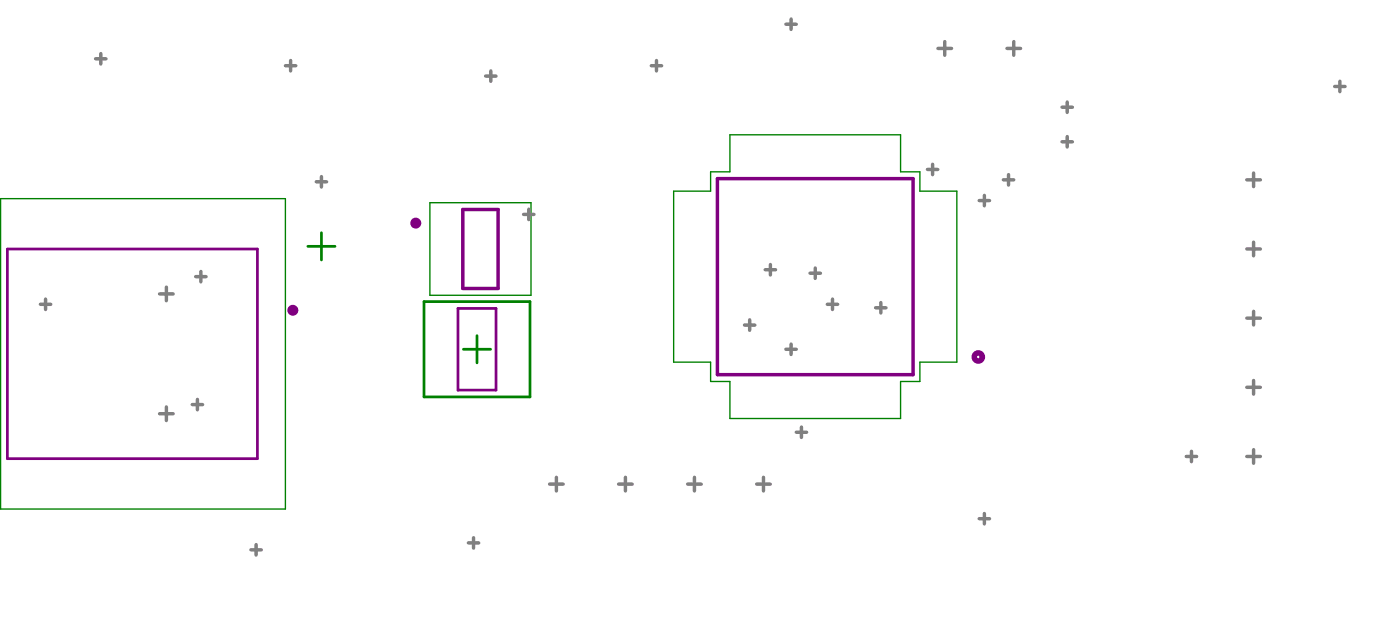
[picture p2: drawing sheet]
<svg xmlns="http://www.w3.org/2000/svg" width="171mm" height="75mm" viewBox="0 0 171 75" stroke-linecap="round" stroke-linejoin="round" font-family="sans-serif">
<path d="M89.4 16.5h20.9v4.5h2.4v2.4h4.5v20.9h-4.5v2.4h-2.4v4.5h-20.9v-4.5h-2.4v-2.4h-4.5v-20.9h4.5v-2.4h2.4zM.1 24.3h34.9v38h-34.9zM52.6 24.8h12.4v11.3h-12.4z" fill="none" stroke="#008000" stroke-width=".17"/>
<path d="M37.7 30.1h3.3M39.4 28.5v3.3M51.9 36.9h13v11.7h-13zM56.8 42.7h3.3M58.4 41.1v3.3" fill="none" stroke="#008000" stroke-width=".33"/>
<path d="M56.7 25.6h4.3v9.7h-4.3zM87.9 21.9h23.9v23.9h-23.9z" fill="none" stroke="#800080" stroke-width=".42"/>
<path d="M.9 30.5h30.6v25.6h-30.6zM56.1 37.7h4.6v10h-4.6z" fill="none" stroke="#800080" stroke-width=".33"/>
<g fill="none" stroke="#800080" stroke-width=".67">
<circle cx="35.9" cy="38" r=".33"/>
<circle cx="50.9" cy="27.3" r=".33"/>
<circle cx="119.8" cy="43.7" r=".5"/>
</g>
<g fill="none" stroke="#808080" stroke-width=".42">
<path d="M11.7 7.2h1.3M12.3 6.6v1.2M35 8h1.2M35.6 7.4v1.3M59.5 9.3h1.2M60.1 8.7v1.2M79.8 8h1.2M80.4 7.4v1.3M96.2 3h1.3M96.9 2.3v1.3M114.9 5.9h1.6M115.7 5.1v1.7"/>
<path d="M123.3 5.9h1.7M124.2 5.1v1.7M130.1 13.1h1.2M130.1 17.3h1.2M130.7 12.5v1.3M130.7 16.7v1.3M163.5 10.6h1.2M164.1 9.9v1.3M4.9 37.2h1.3M5.6 36.6v1.3M19.5 36h1.7M20.4 35.1v1.7"/>
<path d="M24 33.9h1.2M24.6 33.2v1.3M38.7 22.2h1.3M39.4 21.6v1.3M64.1 26.2h1.3M64.8 25.6v1.3M91.2 39.8h1.2M91.8 39.1v1.3M93.7 33h1.3M94.3 32.4v1.2M99.2 33.4h1.3M99.8 32.8v1.3"/>
<path d="M101.3 37.2h1.3M102 36.6v1.3M107.2 37.7h1.3M107.9 37v1.3M113.6 20.7h1.2M114.2 20.1v1.3M119.9 24.5h1.3M120.6 23.9v1.3M122.9 22h1.2M123.5 21.4v1.2M152.7 22h1.7M152.7 38.9h1.7"/>
<path d="M152.7 30.5h1.7M153.5 21.2v1.6M153.5 29.6v1.7M153.5 38.1v1.7M19.5 50.6h1.7M20.4 49.8v1.7M23.5 49.5h1.3M24.2 48.9v1.2M67.3 59.2h1.7M68.1 58.4v1.7M75.8 59.2h1.6M76.6 58.4v1.7"/>
<path d="M84.2 59.2h1.7M85 58.4v1.7M92.7 59.2h1.6M93.5 58.4v1.7M96.2 42.7h1.3M96.9 42.1v1.3M97.5 52.9h1.3M98.1 52.3v1.2M145.3 55.9h1.2M145.9 55.2v1.3M152.7 55.9h1.7M152.7 47.4h1.7"/>
<path d="M153.5 46.6v1.6M153.5 55v1.7M30.7 67.3h1.3M31.4 66.6v1.3M57.4 66.4h1.2M58 65.8v1.3M119.9 63.5h1.3M120.6 62.8v1.3"/>
</g>
</svg>
